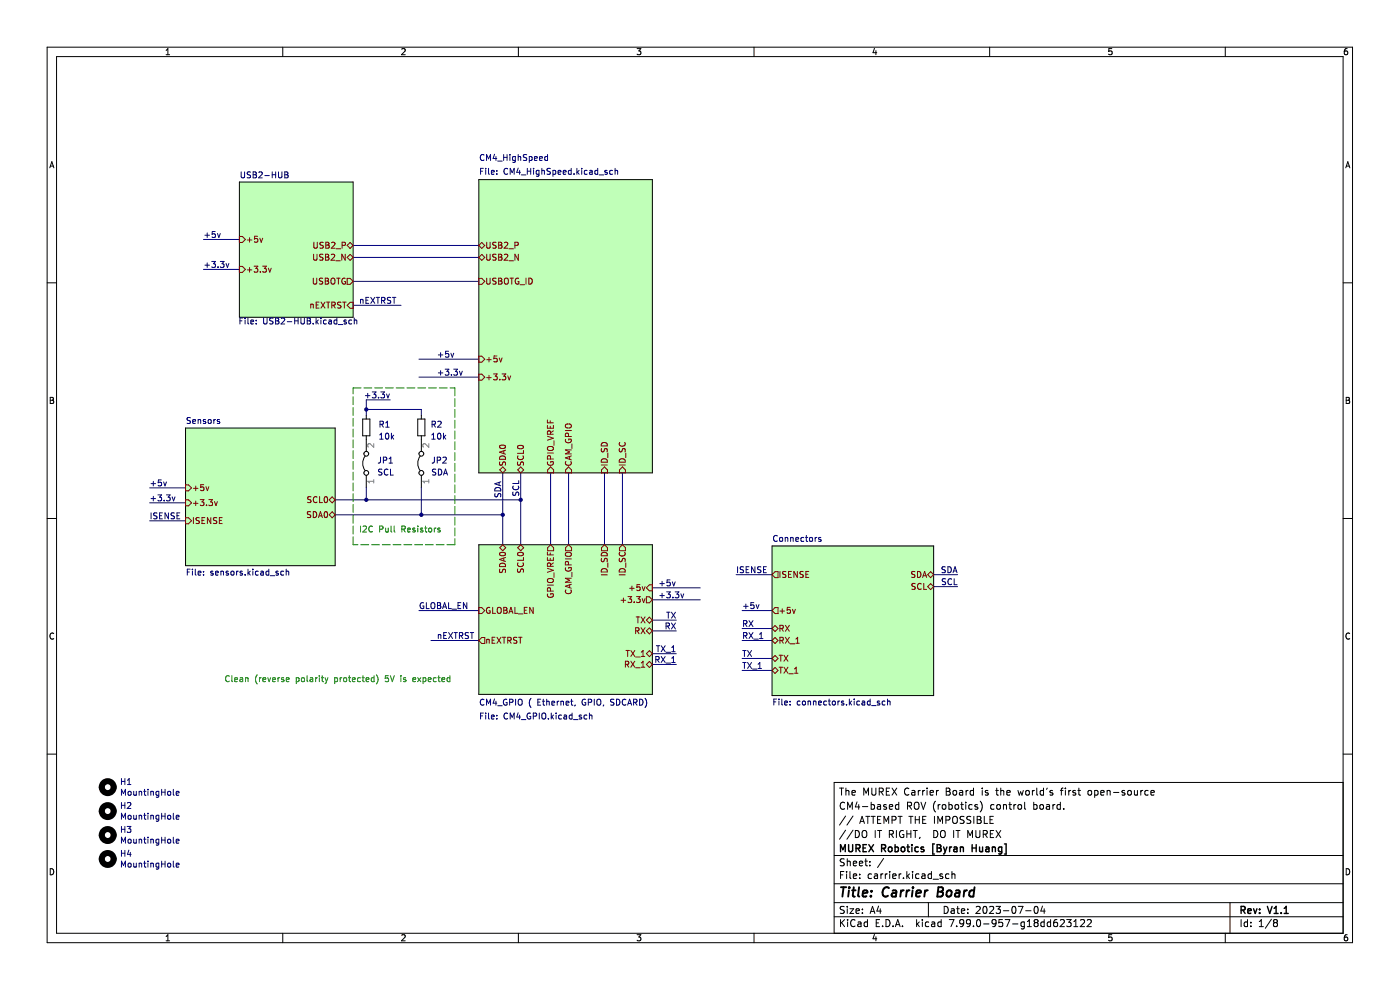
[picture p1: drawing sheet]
<svg xmlns="http://www.w3.org/2000/svg" width="297mm" height="210mm" viewBox="0 0 297 210" stroke-linecap="round" stroke-linejoin="round" font-family="sans-serif">
<g fill="none" stroke="#000" stroke-width=".21">
<path d="M10 10h276.9v190h-276.9zM12 12h272.9v186h-272.9zM35.2 11.6h.8M35.2 10.7l.4-.4v1.3M60 10v2M85.2 10.4l.5-.1 .3 .4-.8 .9h.8M110 10v2M135.2 10.3h.8l-.5 .5 .4 .1v.6l-.2 .1-.5-.1M160 10v2M185.5 10.2l-.3 1h.8M185.8 10.7v.9M209.9 10v2"/>
<path d="M235.9 10.3h-.7v.6h.6l.1 .6-.2 .1-.5-.1M259.9 10v2M285.8 10.3l-.4 .1-.2 .2v.8l.2 .2 .5-.1-.1-.6-.4-.1-.2 .3M10.6 35.6l.4-1.3 .4 1.3M10.7 35.2h.6M285.5 35.6l.4-1.3 .5 1.3M285.6 35.2h.6M10 60h2M284.9 60h2M10.7 84.3h.4l.2 .2-.2 .4 .2 .1 .1 .3-.2 .3h-.5zM10.7 84.9h.4M76.9 88.9h1.6v3.5h-1.6z"/>
<path d="M77.5 96.8a2.54 2.54 0 0 0 0 3M77.7 88.1v.8M77.7 92.4v3.3M88.6 88.9h1.5v3.5h-1.5zM89.1 96.8a2.54 2.54 0 0 0 0 3M89.4 88.1v.8M89.4 92.4v3.3M285.6 84.3h.4l.3 .2-.3 .4 .3 .1v.3l-.2 .3h-.5zM285.6 84.9h.4M10 110h2M77.7 100.8v2.6M89.4 100.8v2.6"/>
<path d="M284.9 110h2M11.4 134.4a.58 .58 0 0 0-.8 .5 .58 .58 0 0 0 .8 .6M286.3 134.4a.58 .58 0 0 0-.8 .5 .58 .58 0 0 0 .8 .6M10 160h2M284.9 160h2M178.1 167.2h.9M178.5 167.2v1.5M179.2 170.3a.71 .71 0 0 0-1 .5 .71 .71 0 0 0 .7 .9l.3-.2M179.4 176.1l-1.3 1.9M179.4 173.1l-1.3 1.9M179.5 167.8l.2-.1h.3l.1 1M179.5 167.2v1.5"/>
<path d="M179.8 171.7v-1.5l.5 1 .5-1v1.5M180.7 168.2l.8-.2-.1-.3h-.4l-.3 .2 .1 .7h.6M181 176.1l-1.3 1.9M181 173.1l-1.3 1.9M181.5 176.2a.76 .76 0 0 1 .8 .7 .76 .76 0 0 1-.8 .8zM181.8 170.1l-.3 1.1h.9M182.2 170.7v1M182.4 174.7l.5-1.5 .5 1.5M182.5 174.2h.7M183 176.4l.2-.2a.5 .5 0 0 1 .7 .5v.5a.5 .5 0 0 1-.5 .5 .5 .5 0 0 1-.5-.5zM183 171.1h1.1M183.2 168.7v-1.5l.5 1 .5-1v1.5"/>
<path d="M183.7 173.2h.8M184.1 173.2v1.5M184.8 173.2h.9M184.8 170.7h.4l.3 .3-.1 .6h-.6M184.8 170.2v1.5M185 167.2v1.2l.2 .3 .5-.1 .1-.2v-1.2M185.2 173.2v1.5M185.7 176.2v1.5M186.2 176.2h.8M186.2 170.7h.5l.1 1M186.2 173.9h.5M186.5 168l.7-.1 .2-.2-.1-.4-.8-.1v1.5"/>
<path d="M186.6 176.2v1.5M186.8 171l-.5 .1-.2 .2 .2 .4 .5-.1M186.9 168l.5 .7M186.9 173.2h-.7v1.5h.7M187.5 174.7v-1.5l.5 1 .5-1v1.5M188 170.7h-.3l-.2 .2v.2l.5 .1v.4h-.5M188 167.9h.5M188.7 171.2l.7-.2-.1-.3h-.4l-.2 .2v.7h.6M188.7 177l.7-.1 .1-.2v-.4l-.8-.1v1.5M188.7 167.2h-.7v1.5h.7M189 177l.5 .7M189.2 167.2l1 1.5"/>
<path d="M189.2 174l.8-.1 .1-.2-.1-.4-.8-.1v1.5M190.2 176.2v1.5M190.2 167.2l-1 1.5M190.5 173.2h.9M190.7 170.7h-.5l-.2 .3 .1 .6h.6M190.7 170.2v1.5M191 173.2v1.5M191.7 176.2a.7 .7 0 0 0-.9 .7 .7 .7 0 0 0 .9 .7v-.6h-.2M192.4 176.2v1.5M192.4 176.9h.8M192.5 171l.7-.1 .2-.2-.1-.4-.8-.1v1.5M192.8 167.3a.71 .71 0 0 0-1 .5 .71 .71 0 0 0 .7 .9l.3-.2"/>
<path d="M192.8 173.2h.9M192.9 171l.5 .7M193.2 176.2v1.5M193.2 173.2v1.5M193.5 167.7h.5l.1 1M193.7 176.2h.9M194 170.4l.3-.2a.5 .5 0 0 1 .7 .5v.5a.5 .5 0 0 1-.5 .5 .5 .5 0 0 1-.5-.5zM194.1 168l-.5 .1-.2 .2 .2 .4 .5-.1M194.2 176.2v1.5M194.2 173.2v1.5M194.2 173.9h.8M194.8 167.7v1"/>
<path d="M195 173.2v1.5M195.2 177.6l-.2 .3M195.2 167.7l-.4 .3M195.4 170.2l.5 1.5 .5-1.5M195.7 167.7v1M195.7 173.9h.5M196.2 167.7l-.5 .3M196.5 173.2h-.8v1.5h.8M196.7 167.2v.1M196.7 167.7v1M197.3 168.2l.7-.2v-.3h-.5l-.2 .2 .1 .7h.6M198.1 176.2a.76 .76 0 0 1 .9 .7 .76 .76 0 0 1-.9 .8z"/>
<path d="M198.2 173.2v1.5M198.5 170a1.72 1.72 0 0 0 0 2.2M198.7 167.7v1M199 174.7v-1.5l.5 1 .5-1v1.5M199 170.7v1M199.1 167.7l-.4 .3M199.5 170.7l-.5 .3M199.6 176.4l.3-.2a.5 .5 0 0 1 .6 .5v.5a.5 .5 0 0 1-.5 .5 .5 .5 0 0 1-.5-.5zM200 170.7h.4l.3 .3v.4l-.3 .3-.4-.1-.1-.2zM200.7 174l.7-.1 .1-.2v-.4l-.8-.1v1.5M200.7 167.2h.5l.3 .3-.3 .4 .3 .1 .1 .4-.3 .3h-.6zM200.7 167.9h.5"/>
<path d="M201.3 170.7h.4l.3 .3-.1 .6h-.6M201.3 170.2v1.5M202.2 173.4l.3-.2a.5 .5 0 0 1 .6 .5v.5a.5 .5 0 0 1-.5 .5 .5 .5 0 0 1-.5-.5zM202.2 167.8l.3-.1 .4 .1 .1 .6-.2 .2-.3 .1-.3-.2zM202.3 176.2v1.5M202.7 170.8l.2-.1 .4 .1 .1 .6-.2 .2-.3 .1-.2-.2zM202.8 176.2h.9M203.2 176.2v1.5M203.6 167.7h.6v1M203.8 170.7h.6M204 170.2v1.3l.4 .2M204.2 168l-.5 .1-.2 .2 .2 .4 .5-.1"/>
<path d="M204.5 173.2h-.6l-.2 .1v.4l.7 .3 .1 .4-.3 .3-.5-.1M204.9 170.2v.1M204.9 170.7v1M204.9 167.7v1M205.3 177.7v-1.5l.5 1 .5-1v1.5M205.4 167.7l-.5 .3M205.9 173.2h-.5l-.2 .1v.4l.6 .3 .1 .4-.2 .3-.6-.1M206.2 170.7h-.4l-.3 .3 .2 .6h.5M206.5 167.2v1.5M206.5 167.7h-.4l-.3 .3 .1 .6h.6M206.6 173.2v1.5M207 176.2v1.2l.3 .3 .4-.1 .2-.2v-1.2"/>
<path d="M207.3 173.2h.5l.3 .3-.3 .4 .3 .1 .1 .4-.3 .3h-.6zM207.3 173.9h.5M207.4 170.7h-.4l-.2 .2 .1 .2 .5 .1v.4h-.6M207.9 170a1.72 1.72 0 0 1 0 2.2M208.4 167.2v.1M208.4 167.7v1M208.6 177l.7-.1 .1-.2v-.4l-.8-.1v1.5M208.8 173.2v1.5h.7M208.9 177l.5 .7M209.6 167.7h-.4l-.2 .2 .1 .2 .5 .1v.4h-.6M210 173.9h.5M210.1 176.9h.5"/>
<path d="M210.7 173.2h-.7v1.5h.7M210.8 176.2h-.7v1.5h.7M210.9 170.7h-.5l-.2 .3 .1 .6h.6M211.2 167.7h.6M211.3 176.2l1 1.5M211.4 167.2v1.3l.4 .2M211.5 170.8l.2-.1 .5 .1v.6l-.1 .2-.4 .1-.2-.2zM212.3 167.8l.2-.1h.4v1M212.3 167.2v1.5M212.3 176.2l-1 1.5M212.9 170.8l.2-.1h.3l.1 1M212.9 170.7v1"/>
<path d="M213.6 168.2l.7-.2-.1-.3h-.4l-.2 .2 .1 .7h.5M214 170.7h.6M214.2 170.2v1.3l.4 .2M215.1 170.7v1M215.5 170.7l-.4 .3M215.9 167.7l.3 1 .3-.7 .3 .7 .3-1M216 170.8l.2-.1 .5 .1v.6l-.1 .2-.4 .1-.2-.2zM217.4 170.2v1.3l.2 .2M217.7 167.8l.2-.1 .4 .1 .1 .6-.2 .2-.3 .1-.2-.2zM219 167.7v1M219.3 170.7h.4l.3 .3-.1 .6h-.6M219.3 170.2v1.5"/>
<path d="M219.4 167.7l-.4 .3M219.9 167.2v1.3l.3 .2M220.7 170.7h.4l.3 .3v.4l-.3 .3-.4-.1-.1-.2zM221.4 167.7h-.5l-.2 .3 .1 .6h.6M221.4 167.2v1.5M222 170.7h.6l.1 1M222.2 167.2l-.2 .3M222.7 171l-.5 .1-.3 .2 .3 .4 .5-.1M223.3 167.7h-.4l-.2 .2 .1 .2 .5 .1v.4h-.6M223.4 170.7v1M223.8 170.7l-.4 .3M224.9 170.7h-.4l-.3 .3 .2 .6h.5"/>
<path d="M224.9 170.2v1.5M224.9 167.7h.6M225.5 167.2l-.3 .2v1.3M225.7 171.5v.2M226 167.2v.1M226 167.7v1M226.7 167.7v1M227.2 167.7l-.5 .3M228.2 167.7h-.4l-.2 .2 .1 .2 .5 .1v.4h-.6M228.7 167.7h.5M228.9 167.2v1.3l.3 .2M230.9 167.8l.2-.1 .4 .1 .1 .6-.2 .2-.3 .1-.2-.2z"/>
<path d="M232.2 167.7h.5l.2 .3-.1 .6h-.6M232.2 167.7v1.5M233.5 168.2l.7-.2v-.3h-.5l-.2 .2 .1 .7h.6M234.9 167.8l.2-.1h.3l.1 1M234.9 167.7v1M236.2 168.1h1.2M238.6 167.7h-.4l-.2 .2 .1 .2 .5 .1v.4h-.6M239.4 167.7h.3l.3 .3v.4l-.3 .3-.3-.1-.2-.2zM240.7 167.7v.9l.4 .1 .2-.2M241.3 167.7v1M242 167.7v1M242.4 167.7l-.4 .3"/>
<path d="M243.6 167.7h-.4l-.3 .3 .1 .6h.6M244.2 168.2l.7-.2-.1-.3h-.4l-.2 .2v.7h.6M284.9 166h-107.9v32M10.7 184.3a.66 .66 0 0 1 .7 .6 .66 .66 0 0 1-.7 .7zM35.2 198.6l.4-.3v1.3M35.2 199.6h.8M60 198v2M85.2 198.4l.5-.1 .3 .3-.8 1h.8M110 198v2M135.2 198.3h.8l-.5 .5 .4 .1v.5l-.2 .2-.5-.2M160 198v2M177 194.5h107.9"/>
<path d="M177 191.5h107.9M177 187.5h107.9M177 181.5h107.9M178.3 185.6h.5M178.3 195.1v1.5M178.5 195.7l.7 .9M179 184.9h-.7v1.5M179.1 192.3h-.6l-.2 .1v.4l.7 .3 .1 .4-.3 .3-.6-.1M179.1 182.2h-.6l-.2 .1v.4l.7 .3 .1 .4-.3 .3-.6-.1M179.2 195.1l-.9 .8M179.6 184.9v.1M179.6 185.4v1"/>
<path d="M179.7 182.2v1.5M179.7 192.3v.1M179.7 192.8v1M179.7 182.8l.3-.1h.3l.1 1M179.8 195.1v.1M179.8 195.6v1M180.3 192.8h.8l-.8 1h.8M180.3 184.9v1.2l.2 .3M181 185.9l.7-.2v-.3h-.5l-.2 .2 .1 .7h.6M181 183.2l.7-.2v-.3h-.5l-.2 .2 .1 .7h.6M181.4 195.2a.71 .71 0 0 0-1 .5 .71 .71 0 0 0 .7 .9l.3-.2M181.6 193.3l.7-.2-.1-.3h-.4l-.2 .2 .1 .7h.5"/>
<path d="M182 195.6h.6l.1 1M182.3 183.2l.7-.2v-.3h-.5l-.2 .2 .1 .7h.6M182.4 186.2v.2M182.4 185.4v.2M182.7 195.9l-.5 .1-.2 .2 .2 .4 .5-.1M183 193.6v.2M183 192.8v.2M183.5 182.7h.5M183.7 182.2v1.2l.3 .3M184 195.6h-.4l-.3 .2 .2 .7h.5M184 195.1v1.5M184.5 183.5v.2"/>
<path d="M184.5 182.7v.2M184.6 193.8l.5-1.5 .5 1.5M184.7 193.3h.8M184.9 185.4h-.4l-.3 .2 .1 .7h.6M185.5 198.2l-.3 .9h.8M185.5 185.4h.6l.1 1M185.8 198.7v.9M185.9 195.8h.5M186.2 185.7l-.5 .1-.2 .2 .2 .4 .5-.1M186.4 192.2l-.4 1.1h1M186.6 195.1h-.7v1.5h.7M186.7 192.8v1"/>
<path d="M186.9 185.4v1M187.2 196.4v.2M187.3 185.4l-.4 .2M187.5 182.1l-1.3 1.9M187.8 185.4v1M188 195.1a.76 .76 0 0 1 .8 .7 .76 .76 0 0 1-.8 .8zM188.2 185.4l-.4 .2M188.7 184.9v.1M188.7 185.4v1M189.4 185.9l.7-.2-.1-.3h-.4l-.2 .2 .1 .7h.5M189.5 196.4v.2M190 196.6l.5-1.5 .5 1.5"/>
<path d="M190.1 196.1h.7M190.7 185.4v1M191.2 185.4l-.5 .2M191.5 196.4v.2M191.7 186.2v.2M192.4 184.9v1.5M192.5 185.8l.5 .6M193 185.4l-.6 .5M193.6 184.9v.1M193.6 185.4v1M194.5 195.1v1.5M194.6 196l.4 .6"/>
<path d="M195 185.4h-.5l-.3 .2 .2 .7h.6M195 195.6l-.5 .5M195.6 185.4h.6v1M195.7 195.1v.1M195.7 195.6v1M196.2 185.7l-.5 .1-.2 .2 .2 .4 .5-.1M197 191.5v3M197 195.6h-.4l-.3 .2 .2 .7h.5M197.6 184.9v1.5M197.6 185.4h-.4l-.3 .2 .1 .7h.6M197.7 195.6h.5l.1 1M198 186.5h1.1"/>
<path d="M198.3 195.9l-.5 .1-.2 .2 .2 .4 .5-.1M199.7 195.6h-.5l-.2 .2 .1 .7h.6M199.7 195.1v1.5M200 185.4h-.4l-.2 .2 .1 .2 .5 .1v.4h-.6M200.3 192.3a.76 .76 0 0 1 .9 .7 .76 .76 0 0 1-.9 .8zM201.3 185.4h-.4l-.3 .2 .1 .7h.6M201.4 195.1h1l-.7 1.5M201.8 192.8h.6l.1 1M202 185.5l.2-.1h.3l.1 1M202 184.9v1.5M202.5 193.1l-.5 .1-.3 .2 .3 .4 .5-.1M202.9 192.8h.6"/>
<path d="M203 196.4v.2M203.2 192.3v1.2l.3 .3M203.9 193.3l.8-.2-.1-.3h-.4l-.3 .2 .1 .7h.6M204.4 195.7l-.2 .3h-.3l-.3-.3v-.4l.3-.2h.4l.1 .2a1 1 0 0 1-.4 1.3h-.3M205.3 193.6v.2M205.3 192.8v.2M205.9 195.7l-.3 .3h-.3l-.3-.3v-.4l.3-.2h.4l.2 .2a1 1 0 0 1-.5 1.3h-.2M206.5 196.4v.2M207.1 192.4l.6-.1 .2 .4-.9 1.1h.9M207.3 195.2l.2-.1a.8 .8 0 0 1 .5 .7 .8 .8 0 0 1-.5 .8l-.3-.6zM208.7 192.4l.2-.1a.8 .8 0 0 1 .5 .7 .8 .8 0 0 1-.5 .8l-.4-.6zM208.7 196h1.1"/>
<path d="M209.9 198v2M209.9 192.4l.6-.1 .3 .4-.9 1.1h.9M211.3 192.3h.9l-.5 .5 .5 .2v.6l-.3 .2-.6-.2M211.3 195.7l-.3 .3h-.3l-.3-.3v-.4l.3-.2h.5l.1 .2a1 1 0 0 1-.4 1.3h-.3M212.7 195.1h-.8v.7l.2-.2 .5 .1 .1 .2v.5l-.3 .2-.5-.2M212.9 193.2h1.1M213.2 195.1h1l-.6 1.5M214.8 192.4l.2-.1a.8 .8 0 0 1 .5 .7 .8 .8 0 0 1-.5 .8l-.3-.6zM214.8 196h1.1M216 192.3h1l-.6 1.5M217.3 195.6h-.4l-.3 .2 .1 .7h.6M217.3 195.6v1.2l-.3 .3-.3-.1"/>
<path d="M217.6 193.2h1.1M217.9 196.6h.9M217.9 195.5l.5-.4v1.5M219.5 192.4l.2-.1a.8 .8 0 0 1 .6 .7 .8 .8 0 0 1-.6 .8l-.3-.6zM219.7 195.7l-.3-.3 .3-.3h.4l.1 .2-.3 .4M219.7 195.7l-.3 .3v.3l.3 .3 .4-.1 .1-.2v-.5l-.3-.1M219.7 195.7h.2M221.2 192.2l-.4 1.1h.9M221.5 192.8v1M221.5 195.1v1.5M221.5 195.6h-.4l-.3 .2 .1 .7h.6M222.9 195.6h-.5l-.2 .2 .1 .7h.6"/>
<path d="M222.9 195.1v1.5M224.2 195.1h-.4a1.01 1.01 0 0 0 0 1.5l.5-.2 .1-.5-.3-.3-.4 .1-.2 .2M224.9 195.2l.6-.1 .3 .4-.9 1.1h.9M226.3 195.1h.9l-.5 .5 .5 .2v.6l-.3 .2-.6-.2M227.8 196.6h.9M227.8 195.5l.4-.4v1.5M229.2 195.2l.6-.1 .3 .4-.9 1.1h.9M230.7 195.2l.5-.1 .3 .4-.9 1.1h.9M235.9 198.3h-.7v.6l.6-.1 .1 .6-.2 .2-.5-.2M259.9 198v2M260.9 191.5v6.5M263.3 195.1v1.5"/>
<path d="M264.6 195.6h-.4l-.3 .2 .2 .7h.5M264.6 195.1v1.5M265.4 196.4v.2M265.4 195.6v.2M267.1 196.6h.9M267.1 195.5l.5-.4v1.5M269.7 195l-1.3 1.9M270.4 195.7l-.3 .3v.3l.3 .3 .5-.1 .1-.2-.1-.5-.2-.1M270.4 195.7l-.3-.3 .3-.3h.5l.1 .2-.3 .4M270.4 195.7h.3M285.6 184.3a.66 .66 0 0 1 .7 .6 .66 .66 0 0 1-.7 .7zM285.8 198.3h-.4l-.2 .3v.7l.2 .3 .5-.2-.1-.6h-.4l-.2 .2"/>
<circle cx="77.7" cy="96.3" r=".51"/>
<circle cx="89.4" cy="96.3" r=".51"/>
<circle cx="77.7" cy="100.3" r=".51"/>
<circle cx="89.4" cy="100.3" r=".51"/>
</g>
<g fill="none" stroke="#000" stroke-width=".3">
<path d="M180 179.2v1.2l.3 .3 .4-.1 .2-.2v-1.2M181.6 180l.7-.1 .2-.2-.1-.4-.8-.1v1.5M182 180l.5 .7M183.1 179.9h.5M183.8 179.2h-.7v1.5h.7M184.3 179.2l1 1.5M185.3 179.2l-1 1.5M187 180l.7-.1 .2-.2-.1-.4-.8-.1v1.5M187.4 180l.5 .7M188.6 179.7h.4l.2 .3v.4l-.2 .3-.4-.1-.1-.2zM189.9 179.7h.4l.3 .3-.1 .6h-.6M189.9 179.2v1.5"/>
<path d="M191.2 179.8l.3-.1 .4 .1 .1 .6-.2 .2-.3 .1-.3-.2zM192.4 179.7h.6M192.6 179.2v1.3l.4 .2M193.5 179.2v.1M193.5 179.7v1M194.8 179.7h-.4l-.3 .3 .1 .6h.6M196 179.7h-.4l-.2 .2 .1 .2 .5 .1v.4h-.6M198.2 179h-.3v2.2h.3M198.8 179.2h.5l.3 .3-.3 .4 .3 .1 .1 .4-.3 .3h-.6zM198.8 179.9h.5M200.2 179.7l.3 1M200.9 179.7l-.4 1"/>
<path d="M201.5 179.7v1M201.9 179.7l-.4 .3M202.4 179.7h.5l.1 1M203.7 179.8l.2-.1h.4l.1 1M203.7 179.7v1M206.2 179.9h.9M206.2 179.2v1.5M207.1 179.2v1.5M207.8 179.7l.1 .9 .3 .1 .2-.2M208.4 179.7v1M209.2 179.7h.5l.1 1M210.5 179.8l.2-.1h.4l.1 1"/>
<path d="M210.5 179.7v1M212.5 179.7h-.4l-.3 .3 .1 .6h.6M212.5 179.7v1.2l-.3 .3-.3-.1M213.1 179h.3v2.2h-.3M178.3 180.7v-1.5l.5 1 .5-1v1.5M200.5 180.7l-.3 .5M203 180l-.5 .1-.2 .2 .2 .4 .5-.1M209.8 180l-.5 .1-.2 .2 .2 .4 .5-.1M263.3 193h.7l.1-.2v-.4l-.8-.1v1.5M263.6 193l.5 .8M264.7 193.3l.7-.2v-.3h-.5l-.2 .2 .1 .7h.6M265.9 192.8l.4 1 .3-1"/>
<path d="M267.2 193.6v.2M267.2 192.8v.2M268.9 192.3l.5 1.5 .5-1.5M270.3 193.8h.8M270.3 192.7l.4-.4v1.5M271.8 193.6v.2M272.4 193.8h.9M272.4 192.7l.5-.4v1.5"/>
</g>
<g fill="none" stroke="#000" stroke-width=".4">
<path d="M178.4 188.2h1.1M179 188.2l-.3 2M180.1 188.9l-.2 1.3M180.2 188.2v.2M180.8 188.9h.7M181.1 188.2l-.2 1.7 .1 .2 .3 .1M182.3 188.2l-.3 1.7 .3 .3M183 189.5l1-.2v-.3h-.8l-.2 .9 .2 .3 .6-.1M184.8 190l-.1 .2M184.9 189v.1M188.6 188.4a.88 .88 0 0 0-1 0 .88 .88 0 0 0-.4 .9 .69 .69 0 0 0 .3 .8 .69 .69 0 0 0 .9-.1M189.3 189h.8l-.1 1.2"/>
<path d="M190.2 189.3l-.7 .1a.4 .4 0 0 0-.4 .4 .4 .4 0 0 0 .3 .4l.7-.1M191.2 188.9l-.2 1.3M191.7 188.9l-.4 .1-.2 .2M192.4 188.9l-.2 1.3M193 188.9l-.4 .1-.3 .2M193.6 188.9l-.2 1.3M193.7 188.2v.2M194.4 189.5l.9-.2v-.3h-.8l-.2 .9 .3 .3 .6-.1M196.2 188.9l-.1 1.3M196.8 188.9l-.4 .1-.2 .2M199 189.1h.6M199.1 188.2h.6l.3 .2 .1 .4-.5 .3 .3 .1a.58 .58 0 0 1-.3 1h-.8z"/>
<path d="M201 189.1l.1-.1a.5 .5 0 0 1 .8 .2l-.1 .6-.2 .3a.5 .5 0 0 1-.8-.3zM202.8 189h.7v1.2M203.6 189.3l-.7 .1a.4 .4 0 0 0-.3 .4 .4 .4 0 0 0 .2 .4l.7-.1M204.6 188.9l-.2 1.3M205.2 188.9l-.4 .1-.3 .2M206.7 189a.66 .66 0 0 0-1 .2l-.1 .6 .1 .3h.8M206.7 188.2l-.2 2"/>
</g>
<g fill="none" stroke="#000080" stroke-width=".21">
<path d="M43.2 57.1h7.6M43.2 50.8h7.6M43.5 56.2h.9M43.5 49.9h.9M44 49.4v1M44 55.8v.9M44.9 55.5h.8l-.4 .4 .3 .2v.5l-.1 .1-.6-.1M45.6 49.1h-.6v.6h.6v.6l-.1 .1-.5-.1M46.1 49.5l.3 .9 .3-.9M46.3 56.6v.1M46.7 55.5h.8l-.4 .4 .4 .2v.5l-.2 .1-.6-.1M47.9 55.9l.3 .8 .3-.8"/>
<path d="M74.9 52.1h26.7M74.9 59.7h26.7M74.9 54.6h26.7M74.9 64.8h10.2M76.5 63.5v.8M76.5 63.6h.5v.7M77.6 63.7h.5M78.2 63.1h-.6v1.2h.6M78.7 63.1l.8 1.2M79.5 63.1l-.8 1.2M79.8 63.1h.7M80.2 63.1v1.2"/>
<path d="M81 63.7h.6v-.5l-.6-.1v1.2M81.3 63.7l.4 .6M82.9 63.1l-.7 .1v.4l.6 .2 .1 .3-.3 .2h-.4M83.3 63.1h.7M83.6 63.1v1.2M88.9 76.2h12.7M88.9 80h12.7M93 75.3h1M93 79.1h1M93.5 74.8v1M93.5 78.6v1M94.4 78.3h.8l-.4 .5 .4 .1v.6l-.2 .1-.6-.1"/>
<path d="M95.2 74.5h-.6l-.1 .6 .6-.1 .1 .7-.2 .1-.5-.1M95.6 74.9l.4 .9 .3-.9M95.8 79.5v.1M96.3 78.3h.7l-.4 .5 .4 .1v.6l-.2 .1-.5-.1M97.5 78.7l.3 .9 .3-.9M77.5 83.9h1M77.7 86.9h11.7v1.2M78 83.4v1M79 83.1h.8l-.5 .5 .4 .1v.6l-.2 .1-.5-.1M80.3 84.3v.1M80.6 90h.6l.1-.5-.7-.2v1.3M80.7 97v1.1l-.5 .1"/>
<path d="M80.8 83.1h.8l-.4 .5 .3 .1v.6l-.2 .1-.5-.1M80.9 90l.4 .6M81.3 97.6h.6l.1-.5-.7-.1v1.2M81.8 90.6h.8M81.8 89.7l.4-.4v1.3M82 83.6l.3 .8 .3-.8M82.5 97.3l.4-.3v1.2M82.5 98.2h.8M82.8 84.8h-5.1v3.3M91.7 90h.6v-.5l-.6-.2v1.3M92 90l.4 .6M92.2 97l-.1 1.1-.4 .1"/>
<path d="M92.8 97.6h.6v-.5l-.6-.1v1.2M92.9 89.5l.5-.2 .2 .4-.8 .9h.8M94 97.1l.5-.1 .2 .3-.8 .9h.8M31.7 106.7h7.7M31.7 103.5h7.7M31.7 110.5h7.7M32 102.6h1M32 105.8h1M32 108.8v1.3M32.5 102.1v1M32.5 105.3v.9M33.3 108.8l-.7 .1v.4l.6 .2 .1 .3-.2 .3-.5-.1"/>
<path d="M33.5 105h.8l-.4 .5 .3 .1v.5l-.2 .1-.5-.1M33.9 109.4h.4M34.2 101.8h-.6v.6l.6-.1v.7l-.2 .1-.4-.1M34.5 108.8h-.6v1.3h.6M34.7 102.2l.3 .9 .3-.9M34.8 106.1v.1M35.3 105h.8l-.4 .5 .3 .1v.5l-.1 .1-.6-.1M35.7 108.8v1.3l-.7-1.3v1.3M36.5 105.4l.3 .8 .3-.8M37 108.8l-.7 .1v.4l.6 .2 .1 .3-.2 .3-.5-.1M37.5 109.4h.5M38.2 108.8h-.7v1.3h.7"/>
<path d="M71.1 109.2h35.6M71.1 106h39.4M77.7 103.4v2.6M89.4 103.4v5.8M105 104.7l.1 .6h.4l.2-.5 .3-.1 .2 .2v.5M105 103.7a.68 .68 0 0 1 .8-.3 .68 .68 0 0 1 .4 .7h-1.2zM105.9 102.3v.6M106.2 102.2l-1.2 .4 1.2 .4M106.7 100.3v15.3M108.8 104.4l.1 .6h.4l.2-.5 .3-.1 .2 .2v.5M108.9 103.1a.56 .56 0 0 0 .5 .8 .56 .56 0 0 0 .5-.8M110 102v.6h-1.2"/>
<path d="M110.5 100.3v15.3M116.8 100.3v15.3M120.6 100.3v15.3M128.2 100.3v15.3M132 100.3v15.3M88.9 129.5h12.7M89.8 127.9a.58 .58 0 0 0-.7 .6 .58 .58 0 0 0 .8 .5v-.4h-.2M90.4 127.8v1.3h.7M91.4 135.9h10.2M91.5 128l.2-.2a.43 .43 0 0 1 .6 .5v.4a.42 .42 0 0 1-.5 .4 .42 .42 0 0 1-.4-.4zM92.8 127.8h.4l.3 .3-.3 .3 .3 .2v.3l-.2 .2h-.5zM92.8 128.4h.4"/>
<path d="M93 134.6v.8M93 134.7h.5v.7M93.9 129.1l.4-1.3 .4 1.3M94 128.7h.6M94.1 134.8h.5M94.7 134.2h-.6v1.2h.6M95.2 134.2l.8 1.2M95.2 127.8v1.3h.6M95.9 129.2h1M96 134.2l-.8 1.2M96.3 134.2h.7M96.7 134.2v1.2"/>
<path d="M97.2 128.4h.4M97.5 134.8h.6v-.5l-.6-.1v1.2M97.8 134.8l.4 .6M97.8 127.8h-.6v1.3h.6M99 127.8v1.3l-.7-1.3v1.3M99.4 134.2l-.7 .1v.4l.6 .2 .1 .3-.2 .2h-.5M99.8 134.2h.7M100.1 134.2v1.2M138.4 133.8h5.1M138.4 131.5h5.1M138.4 127.2h10.2M138.4 138.7h5.1"/>
<path d="M138.4 124.7h10.2M139.1 139.9h.6l.1-.5-.7-.1v1.2M139.2 137h.8M139.4 139.9l.4 .6M139.6 137v1.2M140 126.3h.9M140 123.8h.9M140.3 139.3l.8 1.2M140.3 137l.8 1.2M140.5 123.3v1M140.5 125.8v1M141.1 139.3l-.8 1.2"/>
<path d="M141.1 137l-.8 1.2M141.3 132.8h.6l.1-.5-.7-.2v1.3M141.3 138.4h1M141.4 125.5h.8l-.4 .5 .3 .2v.5l-.1 .1-.6-.1M141.4 129.9h.7M141.6 132.8l.4 .6M141.8 129.9v1.2M142.1 123h-.6v.6h.6v.6l-.1 .1-.5-.1M142.4 129.9l.9 1.2M142.4 132.1l.9 1.3M142.5 137.3l.4-.3v1.2M142.5 139.6l.4-.3v1.2"/>
<path d="M142.5 138.2h.7M142.6 123.4l.3 .9 .3-.9M142.7 126.7v.1M143.2 125.5h.8l-.4 .5 .4 .2v.5l-.2 .1-.6-.1M143.3 129.9l-.9 1.2M143.3 132.1l-.9 1.3M144.4 126l.3 .8 .3-.8M156.2 121.9h7.6M156.5 120.2v1.3M157.4 135.9h6.4M157.4 129.5h6.4M157.4 139.7h6.4"/>
<path d="M157.4 133.3h6.4M157.6 138h.7M157.7 134.8h.6l.1-.5-.7-.1v1.2M157.7 132.3l.6-.1 .1-.4-.7-.2v1.3M157.7 128.6h1M157.7 120.3h-.6v.4l.5 .2 .1 .3-.2 .3-.5-.1M157.9 138v1.3M158 134.8l.5 .6M158 132.3l.5 .6M158.2 128.1v1M158.3 120.8h.4M158.6 138l.8 1.3"/>
<path d="M158.9 134.2l.8 1.2M158.9 120.2h-.6v1.3h.6M158.9 131.6l.8 1.3M159.4 138l-.8 1.3M159.7 134.2l-.8 1.2M159.7 131.6l-.8 1.3M159.9 135.6h1M159.9 127.8h-.6v.6h.6v.6l-.2 .1-.4-.1M160.2 120.2v1.3l-.8-1.3v1.3M160.4 128.3l.3 .8 .3-.8M161.1 135.4h.8M161.1 134.5l.4-.3v1.2"/>
<path d="M161.4 120.3h-.6v.4l.5 .2 .1 .3-.2 .3-.5-.1M162 120.8h.4M162.6 120.2h-.6v1.3h.6M198.1 121.9h5M198.1 124.4h5M200.5 120.3h-.6v.4l.5 .2 .1 .3-.2 .3-.5-.1M200.6 122.8l-.7 .1v.3l.6 .3 .1 .3-.2 .2h-.5M201.1 120.2a.64 .64 0 0 1 .7 .6 .64 .64 0 0 1-.7 .7zM201.9 122.9a.56 .56 0 0 0-.8 .5 .56 .56 0 0 0 .8 .5M202.2 121.5l.4-1.3 .4 1.3M202.3 121.1h.6M202.4 122.8v1.2h.6"/>
<path d="M138.4 140.9h5.1M141.3 140.6h1M142.5 140.5h.7M157.4 142.2h6.4M157.6 140.5h.7M157.9 140.5v1.3M158.6 140.5l.8 1.3M159.4 140.5l-.8 1.3M159.6 141.9h1M160.8 141.8h.8M160.8 140.9l.4-.4v1.3M25.8 165.1v1.3"/>
<path d="M25.8 170.2v1.3M25.8 175.3v1.3M25.8 170.8h.7M25.8 165.8h.7M25.8 175.9h.7M26.5 165.1v1.3M26.5 170.2v1.3M26.5 175.3v1.3M27 175.3h.8l-.5 .5 .4 .1v.6l-.2 .1-.5-.1M27 170.3l.5-.1 .3 .4-.8 .9h.8M27 166.4h.8M27 165.5l.4-.4v1.3"/>
<path d="M25.8 180.4v1.3M25.8 181h.7M26.5 180.4v1.3M27.3 180.3l-.3 .9h.8M27.6 180.8v.9"/>
</g>
<g fill="none" stroke="#008000" stroke-width=".21">
<path d="M52.4 39.4a.56 .56 0 0 0-.7 .5 .56 .56 0 0 0 .7 .5M53 39.8l.2-.1 .3 .1v.6h-.5zM54.1 39.8l.5-.1 .1 .8M54.1 39.7v.8M55.3 39.8l.5-.1v.8M55.3 39.7v.8M58.1 39.7h-.4l-.2 .2 .1 .5h.5M58.4 39.7h.5M58.6 39.2v1.1l.3 .2M59.3 39.8l.2-.1 .4 .1-.1 .6h-.5zM60.5 39.7v.8M60.9 39.7l-.4 .2"/>
<path d="M61.7 39.7h-.3l-.2 .1 .1 .2 .4 .1v.3h-.5M51.7 42.1h1M51.7 43.4a.64 .64 0 0 1 .8 .6 .64 .64 0 0 1-.8 .6zM51.7 45.4v1l.3 .3 .3-.1 .1-.2v-1M51.7 47.5v1l.3 .2h.3l.1-.2v-1M53 43.8l.1 .8 .4-.1M53.3 42.1h1M53.5 43.8v.8M53.7 45.5h-.6v.4l.5 .2 .1 .3-.2 .3-.5-.1M53.7 47.5l-.6 .1v.4l.5 .2 .1 .3-.2 .2h-.5M54.1 43.8h.5l.1 .8M54.3 45.4h.4l.2 .3-.2 .3 .2 .1 .1 .3-.3 .3h-.4z"/>
<path d="M54.3 47.5h.4l.2 .2-.2 .4 .2 .1 .1 .3-.3 .2h-.4zM54.3 46h.4M54.3 48.1h.4M54.7 44.1l-.6 .2 .2 .3h.4M54.9 42.1h.9M55.3 43.4v1l.2 .2M55.5 48.3h1M56.4 40.1l.6-.1-.1-.3h-.3l-.2 .1v.6h.5M56.4 42.1h1M56.5 46h.7M56.5 45.4v1.3M56.9 43.4v1l.3 .2h.3l.1-.2v-1"/>
<path d="M57.2 45.4v1.3M57.8 46.3l.6-.2-.1-.2-.3-.1-.2 .2v.6h.5M57.8 47.6a.56 .56 0 0 0-.8 .5 .56 .56 0 0 0 .8 .5M58 42.1h1M58.9 43.4l-.6 .1v.3l.5 .3 .1 .3-.2 .2h-.5M58.9 45.9h.5l.1 .8M59.5 43.4h.4l.2 .2-.2 .4 .2 .1 .1 .3-.3 .2h-.4zM59.5 44h.4M59.5 46.1l-.6 .3 .1 .3 .5-.1M59.6 42.1h1M60.6 45.9l-.4-.1-.2 .3 .1 .5h.5M60.6 45.4v1.3"/>
<path d="M61.2 46.3l.6-.2-.1-.2-.4-.1-.1 .2v.6h.5M61.2 42.1h.9M62.3 45.8v.9M62.7 45.8l-.4 .3M64.1 46.1l.6-.1v-.5l-.6-.1v1.3M65.3 45.4v.1M65.3 45.8v.9M65.9 46l.5-.1 .1 .8M65.9 45.8v.9M67.5 45.9l-.3-.1-.2 .2 .1 .2 .4 .1v.3h-.5M114.6 53.2h.9M114.6 54.5v1.2"/>
<path d="M114.6 55.1h.7M115.3 50.5a.56 .56 0 0 0-.8 .5 .56 .56 0 0 0 .8 .5M115.3 54.5v1.2M115.8 50.9l.2-.1 .4 .1-.1 .6h-.5zM115.9 54.5a.64 .64 0 0 1 .7 .6 .64 .64 0 0 1-.7 .6zM116.1 53.2h1M117 50.9l.5-.1v.8M117 50.8v.8M117.2 55.7v-1.2l.4 .9 .4-.9v1.2M117.7 53.2h1M118.1 50.9l.5-.1 .1 .8M118.1 50.8v.8"/>
<path d="M118.6 54.5v1.2M119.2 51.2l.6-.1v-.3h-.4l-.2 .1 .1 .6h.5M119.3 53.2h1M120.3 54.6l.1-.1a.68 .68 0 0 1 .5 .6 .68 .68 0 0 1-.5 .6l-.3-.5zM120.9 53.2h.9M120.9 50.8h-.3l-.3 .2 .1 .5h.5M121.3 50.8h.5M121.5 50.3v1.1l.3 .2M122.2 50.9l.2-.1 .3 .1v.6h-.5zM122.4 53.2h1M123.3 50.8v.8M123.7 50.8l-.4 .2"/>
<path d="M124 53.2h1M124.5 50.8h-.3l-.1 .1v.2l.4 .1v.3h-.4M74.9 84.2v1.6M74.9 86.4v1.7M74.9 88.7v1.7M74.9 91v1.7M74.9 93.3v1.7M74.9 95.6v1.7M74.9 97.9v1.7M76.6 82.3h-1.7v1.3M77.2 82.3h1.7M79.5 82.3h1.7"/>
<path d="M81.8 82.3h1.6M84.1 82.3h1.6M86.3 82.3h1.7M88.6 82.3h1.7M90.9 82.3h1.7M93.2 82.3h1.7M95.5 82.3h1v1.7M96.5 84.6v1.6M96.5 86.9v1.6M96.5 89.1v1.7M96.5 91.4v1.7M96.5 93.7v1.7"/>
<path d="M96.5 96v1.7M96.5 98.3v1.7M74.9 113.9v1.7h1M74.9 100.2v1.6M74.9 102.4v1.7M74.9 104.7v1.7M74.9 107v1.7M74.9 109.3v1.7M74.9 111.6v1.7M76.5 111.6v1.3M76.5 115.6h1.7M77 111.7l.5-.1 .3 .3-.8 1h.8"/>
<path d="M78.8 115.6h1.7M79 111.7a.56 .56 0 0 0-.8 .5 .56 .56 0 0 0 .8 .5M80.5 112.3l.6-.1 .1-.5-.7-.1v1.3M81.1 115.6h1.7M81.8 112l.1 .8 .4-.1M82.3 112v.9M83 111.6v1.1l.1 .2M83.4 115.6h1.7M83.6 111.6v1.1l.2 .2M85.2 112.3l.7-.1v-.5l-.7-.1v1.3M85.6 112.3l.4 .6M85.7 115.6h1.7"/>
<path d="M86.5 112.4l.6-.1-.1-.2-.4-.1-.1 .2v.6h.5M88 115.6h1.6M88 112.1l-.3-.1-.2 .2 .1 .2 .4 .1v.3h-.5M88.6 111.6v.1M88.6 112v.9M89.7 112.1l-.3-.1-.2 .2v.2l.5 .1v.3h-.5M90.1 112h.5M90.2 115.6h1.7M90.3 111.6v1.1l.3 .2M91 112.1l.2-.1 .3 .1v.7l-.5-.1zM92.1 112v.9M92.5 112l-.4 .3"/>
<path d="M92.5 115.6h1.7M93.4 112.1l-.4-.1-.1 .2v.2l.5 .1v.3h-.5M96.5 100.6v1.6M96.5 102.9v1.6M96.5 105.1v1.7M96.5 107.4v1.7M96.5 109.7v1.7M96.5 112v1.7M96.5 114.3v1.3h-1.7M115.8 134.1h1M115.8 136h.5M116.1 137.4l-.3 .9h.8"/>
<path d="M116.2 139.5l-.1 1.1-.4 .2M116.4 137.9v.8M116.4 135.4h-.6v1.3h.6M116.6 131.4a.56 .56 0 0 0-.8 .5 .56 .56 0 0 0 .8 .5M116.8 135.8h.5M116.8 139.9l.1 .8h.5M117 135.4v1.1l.3 .2M117.1 137.6l.2-.1a.68 .68 0 0 1 .4 .6 .68 .68 0 0 1-.4 .6l-.3-.5zM117.1 131.8l.2-.1 .4 .1-.1 .7-.5-.1zM117.4 139.9v.9M117.4 134.1h1M117.7 135.4v1.3"/>
<path d="M117.7 135.9h.5l.1 .8M118 139.9v.9M118.1 137.9l.3 .8 .2-.6 .3 .6 .2-.8M118.3 131.8h.4l.1 .8M118.3 131.7v.9M118.8 136.3l.6-.2-.1-.2-.3-.1-.2 .2 .1 .6h.4M119 134.1h1M119.4 131.8h.5l.1 .8M119.4 131.7v.9M119.6 137.9h.5v.8M119.7 139.9v1.3M120 135.8v.9"/>
<path d="M120.1 138.2l-.6 .2 .2 .3h.4M120.3 135.8l-.3 .3M120.5 132.1l.6-.1-.1-.2-.3-.1-.2 .2 .1 .6h.4M120.6 134.1h.9M120.6 137.9l.3 .8M120.7 135.9h.5l.1 .8M120.7 135.8v.9M120.9 138.7l-.3 .5M121.2 137.9l-.3 .8M121.8 136.3l.6-.2v-.2l-.4-.1-.2 .2 .1 .6h.5M121.9 139.9v.9M122.1 134.1h1"/>
<path d="M122.2 131.8l-.4-.1-.2 .3 .1 .5h.5M122.3 139.9l-.4 .3M122.6 131.7h.4M122.7 138.1h.6v-.5l-.6-.1v1.2M122.7 131.3v1.1l.3 .2M122.8 135.8h.5M123 135.4v1.1l.3 .2M123 138.1l.4 .6M123.5 131.8l.1-.1 .4 .1-.1 .7-.4-.1zM123.7 134.1h1M123.9 138.1h.6l.1-.5-.7-.1v1.2M124.6 131.7v.9"/>
<path d="M125 131.7l-.4 .3M125.2 137.5v1.2M125.3 134.1h.9M125.8 131.8l-.3-.1-.2 .2 .1 .2 .4 .1v.3h-.5M48.6 143.4a.56 .56 0 0 0-.8 .6 .56 .56 0 0 0 .8 .5M49.2 143.3v1.1l.2 .2M49.8 144.2l.6-.1-.1-.3h-.3l-.2 .1v.6h.5M50.9 143.8h.5l.1 .8M51.5 144.1l-.6 .2 .2 .3 .4-.1M52.1 143.9l.5-.1v.8M52.1 143.8v.8M54.6 143.1a1.46 1.46 0 0 0 0 2"/>
<path d="M55 143.8v.8M55.4 143.8l-.4 .2M55.8 144.2l.6-.1-.1-.3h-.3l-.2 .1v.6h.5M56.8 143.8l.3 .8 .3-.8M57.8 144.2l.6-.1v-.3h-.4l-.2 .1 .1 .6h.5M59 143.8v.8M59.3 143.8l-.3 .2M60.2 143.8h-.3l-.2 .1 .1 .2 .4 .1v.3h-.5M60.7 144.2l.6-.1v-.3h-.4l-.2 .1 .1 .6h.5M62.8 143.8h.4l.3 .2-.2 .5h-.5M62.8 143.8v1.2M64.1 143.8h.3l.2 .2v.4l-.2 .2-.5-.2z"/>
<path d="M65.1 143.3v1.1l.2 .2M65.8 143.8h.5l.1 .8M66.4 144.1l-.6 .2 .1 .3 .5-.1M67 143.8v.8M67.3 143.8l-.3 .2M67.7 143.3v.1M67.7 143.8v.8M68.2 143.8h.5M68.4 143.3v1.1l.3 .2M69 143.8l.3 .8M69.3 144.6l-.3 .4M69.6 143.8l-.3 .8"/>
<path d="M71 143.8h.4l.2 .2-.1 .5h-.5M71 143.8v1.2M72.2 143.8v.8M72.5 143.8l-.3 .2M73 143.8h.3l.3 .2v.4l-.3 .2-.4-.2zM73.9 143.8h.5M74.1 143.3v1.1l.3 .2M74.8 144.2l.6-.1-.1-.3h-.4l-.1 .1v.6h.5M76.5 143.8h-.4l-.3 .2 .2 .5h.5M76.8 143.8h.5M77 143.3v1.1l.3 .2M77.7 144.2l.6-.1-.1-.3h-.4l-.1 .1v.6h.5"/>
<path d="M79.4 143.8h-.4l-.3 .2 .2 .5h.5M79.4 143.3v1.3M79.8 143.1a1.46 1.46 0 0 1 0 2M82.4 143.3h-.6l-.1 .6h.6l.1 .6-.2 .1-.5-.1M82.8 143.3l.4 1.3 .4-1.3M85 143.3v.1M85 143.8v.8M86.1 143.8h-.3l-.2 .1v.2l.5 .1v.3h-.5M87.6 144.2l.6-.1-.1-.3h-.3l-.2 .1v.6h.5M88.6 143.8l.7 .8M89.3 143.8l-.7 .8M89.8 143.8v1.2"/>
<path d="M89.8 143.8h.3l.3 .2-.2 .5h-.4M90.8 144.2l.6-.1v-.3h-.4l-.2 .1 .1 .6h.5M92.5 143.8h-.3l-.3 .2 .2 .5h.4M92.9 143.8h.5M93.1 143.3v1.1l.3 .2M93.7 144.2l.6-.1v-.3h-.4l-.2 .1 .1 .6h.5M95.4 143.8h-.3l-.3 .2 .2 .5h.4M95.4 143.3v1.3M118 140.1l.3-.2 .2 .2M118.5 140.1l.2-.2 .3 .1v.8M118.5 140.1v.7M119.7 140l.3-.1 .3 .3-.2 .5h-.4"/>
<path d="M120.7 140.4l.6-.2v-.2l-.4-.1-.2 .2 .1 .6h.5M123.1 140l-.3-.1-.2 .2 .1 .2 .4 .1v.3h-.5"/>
</g>
<g fill="none" stroke="#000084" stroke-width=".21">
<path d="M80.6 93.2h.7M80.6 92.2l.3-.3v1.3M81 99.6h-.6v.4l.5 .2 .1 .3-.2 .3-.5-.1M81.9 92l.2-.1a.68 .68 0 0 1 .4 .6 .68 .68 0 0 1-.4 .7l-.3-.5zM82.3 99.6a.56 .56 0 0 0-.8 .5 .56 .56 0 0 0 .8 .6M82.8 99.5v1.3h.6M83 91.9v1.3M83.2 92.7l.3 .5M83.5 92.3l-.5 .5M91.6 93.2h.7M91.6 92.2l.4-.3v1.3M92.5 99.6h-.7v.4l.5 .2 .2 .3-.3 .3-.5-.1"/>
<path d="M92.9 92l.2-.1a.68 .68 0 0 1 .5 .6 .68 .68 0 0 1-.5 .7l-.3-.5zM93 99.5a.64 .64 0 0 1 .7 .6 .64 .64 0 0 1-.7 .7zM94.1 91.9v1.3M94.2 92.7l.4 .5M94.6 92.3l-.5 .5M94.1 100.8l.4-1.3 .4 1.3M94.2 100.4h.6M25.8 168.7v-1.3l.4 .9 .4-.9v1.3M25.8 173.8v-1.3l.4 .9 .4-.9v1.3M25.8 178.9v-1.3l.4 .9 .4-.9v1.3M27.2 173.1l.2-.2 .4 .2-.1 .6h-.5zM27.2 178.1l.2-.1 .4 .1-.1 .7-.5-.1z"/>
<path d="M27.3 167.9h.3l.2 .2v.4l-.2 .2-.4-.2zM28.4 172.9v.8h.5M28.4 167.9v.7h.5M28.4 178v.8l.5-.1M28.9 167.9v.8M28.9 172.9v.9M28.9 178v.9M29.5 173.1l.5-.1 .1 .8M29.5 167.9v.8M29.5 172.9v.9M29.5 178v.9M29.5 168l.5-.1 .1 .8"/>
<path d="M29.5 178.1h.5l.1 .8M30.5 172.9h.5M30.5 167.9h.5M30.5 178h.5M30.7 172.5v1.1l.3 .2M30.7 167.4v1.1l.3 .2M30.7 177.6v1.1l.3 .2M31.4 167.4v.2M31.4 167.9v.8M31.4 172.5v.1M31.4 172.9v.9M31.4 177.6v.1"/>
<path d="M31.4 178v.9M32 173.1l.5-.1v.8M32 167.9v.8M32 172.9v.9M32 178v.9M32 168l.5-.1v.8M32 178.1h.5v.8M33.7 173l-.4-.1-.2 .3 .1 .5h.5M33.7 167.9v1l-.3 .2h-.3M33.7 172.9v1.1l-.3 .2-.3-.1M33.7 178v1l-.3 .3-.3-.1M33.7 167.9h-.4l-.2 .2 .1 .5h.5"/>
<path d="M33.7 178.1l-.4-.1-.2 .3 .1 .5h.5M34.3 167.4v1.3M34.3 172.5v1.3M34.3 177.6v1.3M34.3 173.1h.7M34.3 168h.7M34.3 178.2h.7M35 167.4v1.3M35 172.5v1.3M35 177.6v1.3M35.6 173.1l.2-.2 .4 .2-.1 .6h-.5zM35.6 178.1l.2-.1 .4 .1-.1 .7-.5-.1z"/>
<path d="M35.7 167.9h.3l.2 .2v.4l-.2 .2-.4-.2zM36.8 172.5v1.1l.2 .2M36.8 167.4v1.1l.2 .2M36.8 177.6v1.1l.2 .2M37.4 178.4l.6-.1-.1-.2-.3-.1-.2 .2v.6h.5M37.4 173.4l.6-.2-.1-.2-.3-.1-.2 .2v.6h.5M37.4 168.3l.6-.1-.1-.3h-.3l-.2 .1v.6h.5M25.8 183.9v-1.2l.4 .9 .4-.9v1.2M27.3 183.2l.3-.1 .2 .2v.4l-.2 .2-.4-.2zM28.4 183.1v.8l.5-.1M28.9 183.1v.8M29.5 183.1v.8"/>
<path d="M29.5 183.2h.5l.1 .7M30.5 183.1h.5M30.7 182.7v1.1l.3 .1M31.4 182.7v.1M31.4 183.1v.8M32 183.1v.8M32 183.2h.5v.7M33.7 183.2l-.4-.1-.2 .2 .1 .6h.5M33.7 183.1v1l-.3 .3-.3-.1M34.3 182.7v1.2M34.3 183.3h.7M35 182.7v1.2"/>
<path d="M35.7 183.2l.3-.1 .2 .2v.4l-.2 .2-.4-.2zM36.8 182.7v1.1l.2 .1M37.4 183.5l.6-.1-.1-.2-.3-.1-.2 .2v.6h.5"/>
</g>
<path d="M79.3 94.1v.8l-.9-.8-.4 .3 .1 .4M91 94.1v.8l-.9-.8-.4 .3 .1 .4M79.3 102.1h-1.3l.4 .4M79.3 101.7v.8M91 101.7v.8M91 102.1h-1.3l.4 .4" fill="none" stroke="#808080" stroke-width=".21"/>
<g fill="none" stroke="#000" stroke-width="1.3">
<circle cx="22.9" cy="167" r="1.27"/>
<circle cx="22.9" cy="177.1" r="1.27"/>
<circle cx="22.9" cy="172.1" r="1.27"/>
<circle cx="22.9" cy="182.2" r="1.27"/>
</g>
<path d="M101.6 38.1h36.8v62.2h-36.8z" fill-rule="evenodd" fill="#c0ffb8"/>
<path d="M101.6 38.1h36.8v62.2h-36.8z" fill="none" stroke="#000" stroke-width=".21"/>
<g fill="none" stroke="#000080" stroke-width=".21">
<path d="M101.9 36.3h.5M102.6 35.7h-.7v1.3M102.7 32.9a.56 .56 0 0 0-.8 .5 .56 .56 0 0 0 .8 .5M103 35.7v.1M103 36.1v.9M103.2 34v-1.2l.4 .9 .5-.9v1.2M103.6 35.7v1.1l.2 .2M104.2 36.6l.6-.2v-.2l-.4-.1-.2 .2 .1 .6h.5M104.9 32.7l-.3 .9h.8M105.2 33.2v.8M105.4 36.9v.1M105.4 36.2v.1"/>
<path d="M105.6 34.2h.9M106.8 32.8v1.2M106.8 33.4h.8M107.6 32.8v1.2M107.7 35.8a.56 .56 0 0 0-.8 .5 .56 .56 0 0 0 .8 .6M108.2 32.8v.1M108.2 33.2v.8M108.2 37v-1.3l.5 .9 .4-.9v1.3M109.3 33.3l-.3-.1-.3 .2 .1 .6h.5M109.3 33.2v1l-.2 .3-.3-.1M109.9 33.3h.5l.1 .7M109.9 32.8v1.2"/>
<path d="M109.9 35.7l-.3 .9h.8M110.2 36.1v.9M110.6 37.1h1M111.7 32.8l-.6 .1v.4l.5 .2 .1 .3-.2 .2h-.5M111.9 36.3h.7M111.9 35.7v1.3M112.3 33.3l.3-.1 .3 .2-.1 .6h-.5M112.3 33.2v1.3M112.6 35.7v1.3M113.2 35.7v.1M113.2 36.1v.9M113.4 33.6l.6-.1-.1-.2-.3-.1-.2 .2v.6h.5"/>
<path d="M114.3 36.2l-.3-.1-.3 .3 .2 .5h.4M114.3 36.1v1.1l-.2 .2-.3-.1M114.5 33.6l.6-.1-.1-.2-.4-.1-.1 .2v.6h.5M114.9 36.3l.5-.1 .1 .8M114.9 35.7v1.3M116.2 33.3l-.4-.1-.2 .2 .1 .6h.5M116.2 32.8v1.2M116.8 35.8h-.7v.4l.5 .2 .2 .3-.3 .3-.5-.1M117.3 36.2l.4-.1 .2 .3-.1 .5h-.5M117.3 36.1v1.3M118.4 36.6l.6-.2-.1-.2-.3-.1-.2 .2 .1 .6h.4M119.5 36.6l.6-.2-.1-.2-.3-.1-.2 .2v.6h.5"/>
<path d="M121.2 36.2l-.4-.1-.2 .3 .1 .5h.5M121.2 35.7v1.3M121.8 36.9v.1M122.4 35.7v1.3M122.5 36.5l.4 .5M122.9 36.1l-.5 .5M123.4 35.7v.1M123.4 36.1v.9M124.6 36.2l-.4-.1-.2 .3 .1 .5h.5M125.1 36.2h.5v.8M125.6 36.4l-.6 .3 .2 .3 .4-.1M126.8 36.2l-.4-.1-.2 .3 .1 .5h.5"/>
<path d="M126.8 35.7v1.3M127.1 37.1h1M128.8 36.2l-.3-.1-.2 .2 .1 .2 .4 .1v.3h-.5M129.9 36.2l-.3-.1-.3 .3 .2 .5h.4M130.5 36.3l.5-.1v.8M130.5 35.7v1.3"/>
</g>
<g fill="none" stroke="#800000" stroke-width=".21">
<path d="M101.6 59h.6l.6 .7-.6 .6h-.6zM102.2 54l.6 .6-.6 .6-.6-.6zM102.2 51.4l.6 .7-.6 .6-.6-.6zM103.2 51.4v1l.3 .3 .4-.1 .1-.2v-1M103.2 53.9v1.1l.3 .2 .4-.1 .1-.1v-1.1M103.2 59v1l.3 .3 .4-.1 .1-.2v-1M105.2 54h-.6v.4l.5 .2 .1 .4-.2 .2-.5-.1M105.2 51.4l-.6 .1v.4l.5 .2 .1 .3-.2 .3-.5-.1M105.2 59.1h-.6v.4l.5 .2 .1 .3-.2 .3-.5-.1M105.8 53.9h.4l.3 .3-.3 .3 .3 .1v.4l-.2 .2h-.5zM105.8 51.4h.4l.3 .2-.3 .4 .3 .1v.3l-.2 .3h-.5zM105.8 59h.4l.3 .2-.3 .4 .3 .1v.3l-.2 .3h-.5z"/>
<path d="M105.8 54.5h.4M105.8 52h.4M105.8 59.6h.4M107 54l.5-.1 .2 .4-.8 .9h.8M107 51.5l.5-.1 .2 .3-.8 1h.8M107.1 59.2l.2-.2a.43 .43 0 0 1 .5 .4v.4a.42 .42 0 0 1-.4 .5 .42 .42 0 0 1-.4-.5zM108 55.3h.9M108 52.8h.9M108.2 59h.7M108.6 59v1.3M109.2 52h.6l.1-.5-.7-.1v1.3M110 53.9v1.3l-.8-1.3v1.3"/>
<path d="M110 59.1a.58 .58 0 0 0-.7 .5 .58 .58 0 0 0 .8 .6v-.5h-.3M111.6 59v1.3M112.2 59a.64 .64 0 0 1 .7 .6 .64 .64 0 0 1-.7 .7zM101.6 75.6h.6l.6 .6-.6 .6h-.6zM101.6 79.4h.6l.6 .6-.6 .6h-.6zM103.2 76.3h1M103.7 75.8v1M103.7 79.6v1M104.7 79.3h.8l-.4 .5 .3 .1v.6l-.2 .1-.5-.1M105.4 75.5h-.6v.6h.6v.6l-.2 .1-.4-.1M105.9 75.9l.3 .9 .3-.9M106.5 79.3h.8l-.4 .5 .3 .1v.6l-.1 .1-.6-.1"/>
<path d="M107.7 79.7l.3 .9 .3-.9M110.3 60.4h1M103.2 80.1h1M106 80.5v.1M106 94.6a.75 .75 0 0 1 1.2 .2 .72 .72 0 0 1-1.2-.1zM106 98l.1 .6h.4l.2-.5 .3-.1 .2 .2v.5M106 96.9a.68 .68 0 0 1 .8-.2 .68 .68 0 0 1 .4 .7h-1.2zM106.7 99l.6 .7-.6 .6-.7-.6zM106.9 95.6v.6M107.2 95.5l-1.2 .4 1.2 .4M109.8 98l.1 .6h.4l.2-.5 .3-.1 .2 .2v.5M109.8 94.7a.75 .75 0 0 1 1.2 .2 .72 .72 0 0 1-1.2-.1z"/>
<path d="M109.9 96.7a.56 .56 0 0 0 .5 .8 .56 .56 0 0 0 .5-.8M110.5 99l.6 .7-.6 .6-.7-.6zM111 95.6v.6h-1.2M116.1 89.1v.6h1.3M116.1 90.2v.6h1.3v-.6M116.1 96.1h1.3M116.1 92.5l1.3 .5-1.3 .4M116.2 98a.58 .58 0 0 0 .6 .7 .58 .58 0 0 0 .5-.8h-.4v.3M116.2 94.9l.8-.2a.42 .42 0 0 1 .4 .4 .42 .42 0 0 1-.4 .5h-.4a.42 .42 0 0 1-.4-.3 .42 .42 0 0 1 0-.4zM116.7 89.3v.4M116.7 90.4v.4M116.8 92.1l-.1-.6-.5-.1-.1 .7h1.3"/>
<path d="M116.8 97.4l-.1-.6-.5-.1-.1 .7h1.3M116.8 99l.6 .7v.6h-1.2v-.6zM117.4 91.4l-.6 .4M117.5 93.5v1M119.9 91.3h1.3M120 90.1l.8-.2a.42 .42 0 0 1 .4 .5 .42 .42 0 0 1-.4 .4h-.4a.42 .42 0 0 1-.4-.2 .42 .42 0 0 1 0-.5zM120 93.2a.58 .58 0 0 0 .6 .7 .58 .58 0 0 0 .5-.8h-.4v.3M120.1 97.9a.56 .56 0 0 0 .5 .8 .56 .56 0 0 0 .5-.8M120.6 92.6l-.1-.6-.4-.1-.2 .7h1.3M120.6 99l.7 .7v.6h-1.3v-.6zM120.8 96.8v.6M121.2 96.7l-1.3 .4 1.3 .5"/>
<path d="M121.2 95.4h-1.3l.9 .5-.9 .4h1.3M121.3 94.2v.9M127.6 98.6h1.2M127.6 99.7l.6-.7 .7 .7v.6h-1.3zM127.6 95.1l.1 .7h.3l.3-.5 .3-.2 .2 .3v.5M127.6 94.1a.68 .68 0 0 1 .8-.2 .68 .68 0 0 1 .4 .7h-1.2zM127.7 97.4a.66 .66 0 0 1 .8 0 .66 .66 0 0 1 .3 .6h-1.2zM128.9 96.1v1M131.4 98.6h1.2M131.4 99.7l.6-.7 .7 .7v.6h-1.3zM131.4 97.6a.68 .68 0 0 1 .8-.3 .68 .68 0 0 1 .4 .7h-1.2zM131.4 95.1l.1 .7h.3l.3-.5 .3-.2 .2 .3v.5"/>
<path d="M131.5 93.9a.56 .56 0 0 0 .5 .8 .56 .56 0 0 0 .5-.8M132.8 96.1v1"/>
</g>
<path d="M50.8 38.6h24.1v28.7h-24.1z" fill-rule="evenodd" fill="#c0ffb8"/>
<path d="M50.8 38.6h24.1v28.7h-24.1z" fill="none" stroke="#000" stroke-width=".21"/>
<g fill="none" stroke="#000080" stroke-width=".21">
<path d="M51.2 36.5v1l.2 .2h.4l.1-.2v-1M53.2 36.5l-.7 .1v.3l.5 .3 .2 .3-.3 .2h-.5M53.7 36.5h.4l.3 .2-.3 .4 .3 .1v.3l-.2 .2h-.5zM53.7 37.1h.4M54.9 36.6l.5-.1 .2 .3-.8 .9h.8M56.2 37.2h.9M57.8 37.1h.7M57.8 36.5v1.2M58.5 36.5v1.2M59.1 36.5v1l.2 .2h.4l.1-.2v-1M60.4 36.5h.4l.3 .2-.3 .4 .3 .1v.3l-.2 .2h-.5zM60.4 37.1h.4"/>
<path d="M50.9 68.1h.4M51.5 67.5h-.6v1.2M52 67.5v.1M52 67.9v.8M52.6 67.5v1l.2 .2M53.2 68.3l.6-.1-.1-.3h-.3l-.2 .2 .1 .6h.4M54.4 67.9v.2M54.4 68.6v.1M55.9 67.5v1l.3 .2h.3l.2-.2v-1M57.9 67.5l-.6 .1v.3l.5 .3 .1 .3-.2 .2h-.5M58.5 68.1h.4M58.5 67.5h.4l.2 .2-.2 .4 .2 .1 .1 .3-.3 .2h-.4z"/>
<path d="M59.7 67.6l.5-.1 .2 .3-.8 .9h.8M60.9 68.2h1M62.5 68.1h.7M62.5 67.5v1.2M63.2 67.5v1.2M63.8 67.5v1l.3 .2h.4l.1-.2v-1M65.2 68.1h.4M65.2 67.5h.4l.2 .2-.2 .4 .2 .1 .1 .3-.2 .2h-.5zM66.4 68.6v.1M67 67.5v1.2M67.2 68.2l.3 .5M67.5 67.9l-.5 .5"/>
<path d="M68.1 67.5v.1M68.1 67.9v.8M69.2 67.9h-.3l-.3 .2 .1 .6h.5M69.8 67.9h.5v.8M70.3 68.2l-.6 .2 .2 .3h.4M71.5 67.9h-.4l-.2 .2 .1 .6h.5M71.5 67.5v1.2M71.8 68.8h.9M73.5 67.9h-.3l-.2 .2v.1l.5 .2v.3h-.5M74.6 67.9h-.4l-.2 .2 .1 .6h.5M75.2 68l.4-.1 .1 .8M75.2 67.5v1.2"/>
</g>
<g fill="none" stroke="#800000" stroke-width=".21">
<path d="M50.8 50.2h.6l.7 .6-.7 .6h-.6zM50.8 56.5h.6l.7 .6-.7 .7h-.6zM52.5 50.9h.9M52.5 57.2h.9M52.9 50.4v1M52.9 56.8v.9M53.9 56.5h.8l-.4 .4 .3 .2v.5l-.1 .1-.6-.1M54.6 50.1h-.6v.6h.6v.6l-.1 .1-.5-.1M55.1 50.5l.3 .9 .3-.9M55.2 57.6v.1M55.7 56.5h.8l-.4 .4 .4 .2v.5l-.2 .1-.6-.1M56.9 56.9l.3 .8 .3-.8"/>
<path d="M66.5 59v1l.2 .3 .4-.1 .1-.2v-1M66.5 53.9v1.1l.3 .2 .3-.1 .2-.1v-1.1M66.6 51.4v1l.2 .3 .4-.1 .1-.2v-1M68.5 59.1h-.7v.4l.5 .2 .2 .3-.3 .3-.5-.1M68.5 54h-.6v.4l.5 .2 .1 .4-.2 .2-.5-.1M68.6 51.4l-.7 .1v.4l.6 .2 .1 .3-.3 .3-.4-.1M69 59h.4l.3 .2-.3 .4 .3 .1v.3l-.2 .3h-.5zM69 59.6h.4M69.1 53.9h.4l.2 .3-.2 .3 .2 .1 .1 .4-.3 .2h-.4zM69.1 54.5h.4M69.1 51.4h.4l.3 .2-.3 .4 .3 .1 .1 .3-.3 .3h-.5zM69.1 52h.4"/>
<path d="M70.3 54l.5-.1 .2 .4-.8 .9h.8M70.3 51.5l.5-.1 .3 .3-.8 1h.8M70.4 59.1l.1-.1a.43 .43 0 0 1 .6 .4v.4a.42 .42 0 0 1-.5 .5 .42 .42 0 0 1-.4-.5zM71.2 55.3h1M71.3 52.8h1M71.4 59h.7M71.8 59v1.3M72.6 52h.6v-.5l-.6-.1v1.3M73.2 53.9v1.3l-.7-1.3v1.3M73.2 59.1a.58 .58 0 0 0-.7 .5 .58 .58 0 0 0 .8 .6v-.5h-.2M73.6 59h.7l.6 .7-.6 .6h-.7zM74.3 54l.6 .6-.6 .6-.7-.6z"/>
<path d="M74.3 51.4l.6 .7-.6 .6-.7-.6zM65.9 64.5v.9M65.9 64.6h.5l.1 .8M67.1 64.7h.4M67.7 64.1h-.6v1.3h.6M68.1 64.1l.8 1.3M68.9 64.1l-.8 1.3M69.2 64.1h.8M69.6 64.1v1.3M70.4 64.7h.6l.1-.5-.7-.1v1.3M70.7 64.7l.4 .7M72.3 64.1l-.6 .1v.4l.5 .2 .1 .3-.2 .3-.5-.1"/>
<path d="M72.7 64.1h.7M73.1 64.1v1.3M74.3 64.1h.6v1.3h-.6l-.7-.6z"/>
</g>
<path d="M39.4 90.8h31.7v29.2h-31.7z" fill-rule="evenodd" fill="#c0ffb8"/>
<path d="M39.4 90.8h31.7v29.2h-31.7z" fill="none" stroke="#000" stroke-width=".21"/>
<g fill="none" stroke="#000080" stroke-width=".21">
<path d="M40.4 88.6l-.7 .1v.3l.6 .3 .1 .3-.2 .2h-.5M40.9 89.4l.6-.1-.1-.3h-.3l-.2 .2v.6h.5M42 89.1l.5-.1 .1 .8M42 89v.8M43.6 89h-.3l-.2 .2 .1 .2 .4 .1v.3h-.5M44.2 89.1l.2-.1 .4 .1-.1 .7-.5-.1zM45.4 89v.8M45.7 89l-.3 .2M46.6 89h-.3l-.2 .2v.2l.5 .1v.3h-.5M39.7 121.3h.5M40.3 120.7h-.6v1.3M40.8 120.7v.2"/>
<path d="M40.8 121.2v.8M41.4 120.7v1.1l.2 .2M42 121.6l.6-.1v-.3h-.4l-.2 .1 .1 .6h.5M43.2 121.9v.1M43.2 121.2v.1M45.2 121.2h-.3l-.2 .1 .1 .2 .4 .1v.3h-.5M45.7 121.6l.6-.1v-.3h-.4l-.2 .1 .1 .6h.5M46.9 121.3l.5-.1v.8M46.9 121.2v.8M48.4 121.2h-.3l-.1 .1v.2l.4 .1v.3h-.4M49 121.3l.2-.1 .4 .1-.1 .6h-.5zM50.2 121.2v.8"/>
<path d="M50.6 121.2l-.4 .2M51.4 121.2h-.3l-.2 .1 .1 .2 .4 .1v.3h-.5M52 121.9v.1M52.6 120.7v1.3M52.7 121.5l.4 .5M53.1 121.2l-.5 .4M53.6 120.7v.2M53.6 121.2v.8M54.8 121.2h-.4l-.2 .2 .1 .5h.5M55.3 121.2h.5l.1 .8M55.9 121.5l-.6 .2 .2 .3 .4-.1M57 121.2h-.3l-.3 .2 .1 .5h.5"/>
<path d="M57 120.7v1.3M57.3 122.1h1M59 121.2h-.3l-.2 .1 .1 .2 .4 .1v.3h-.5M60.2 121.2h-.4l-.2 .2 .1 .5h.5M60.7 121.3l.5-.1 .1 .8M60.7 120.7v1.3"/>
</g>
<g fill="none" stroke="#800000" stroke-width=".21">
<path d="M39.4 109.8h.6l.6 .7-.6 .6h-.6zM39.4 102.9h.6l.6 .6-.6 .6h-.6zM39.4 106h.6l.6 .7-.6 .6h-.6zM41 106.8h1M41 103.6h1M41 109.8v1.3M41.5 103.1v1M41.5 106.3v.9M42.3 109.8l-.7 .1v.4l.6 .2 .1 .3-.2 .3-.5-.1M42.5 106h.8l-.5 .5 .4 .1v.5l-.2 .1-.5-.1M42.8 110.4h.5M43.2 102.8h-.6l-.1 .6h.6l.1 .6-.2 .1-.5-.1"/>
<path d="M43.5 109.8h-.7v1.3h.7M43.7 103.2l.3 .9 .3-.9M43.8 107.1v.1M44.3 106h.8l-.4 .5 .3 .1v.5l-.2 .1-.5-.1M44.7 109.8v1.3l-.7-1.3v1.3M45.5 106.4l.3 .8 .3-.8M46 109.8l-.7 .1v.4l.6 .2 .1 .3-.3 .3-.4-.1M46.5 110.4h.5M47.1 109.8h-.6v1.3h.6M65.9 108.6h-.6v.4l.5 .2 .1 .3-.2 .3-.5-.1M66 105.4l-.7 .1v.3l.6 .3 .1 .3-.3 .2h-.4M66.5 108.5a.64 .64 0 0 1 .7 .7 .64 .64 0 0 1-.7 .6z"/>
<path d="M67.3 105.5a.56 .56 0 0 0-.8 .5 .56 .56 0 0 0 .8 .5M67.6 109.8l.4-1.3 .4 1.3M67.7 109.4h.6M67.8 105.3v1.3h.6M68.9 108.6l.2-.1a.68 .68 0 0 1 .4 .7 .68 .68 0 0 1-.4 .6l-.3-.5zM68.9 105.5l.2-.2a.68 .68 0 0 1 .4 .7 .68 .68 0 0 1-.4 .6l-.3-.5zM69.8 109.2l.7-.6 .6 .6-.6 .6zM69.8 106l.7-.6 .6 .6-.6 .7z"/>
</g>
<path d="M101.6 115.6h36.8v31.7h-36.8z" fill-rule="evenodd" fill="#c0ffb8"/>
<path d="M101.6 115.6h36.8v31.7h-36.8z" fill="none" stroke="#000" stroke-width=".21"/>
<g fill="none" stroke="#000080" stroke-width=".21">
<path d="M101.9 151.9h.5M102.6 151.3h-.7v1.2M102.7 148.4a.56 .56 0 0 0-.8 .6 .56 .56 0 0 0 .8 .5M103 151.3v.1M103 151.7v.8M103.2 149.6v-1.3l.4 .9 .5-.9v1.3M103.6 151.3v1l.2 .2M104.2 152.1l.6-.1v-.3h-.4l-.2 .2 .1 .6h.5M104.9 148.3l-.3 .9h.8M105.2 148.7v.9M105.4 152.4v.1M105.4 151.7v.2"/>
<path d="M105.6 149.7h.9M107.5 148.4a.58 .58 0 0 0-.7 .6 .58 .58 0 0 0 .8 .5v-.5h-.3M107.7 151.4a.56 .56 0 0 0-.8 .5 .56 .56 0 0 0 .8 .5M108.1 149l.6-.1 .1-.5-.7-.1v1.3M108.2 152.5v-1.2l.5 .9 .4-.9v1.2M109.4 148.3v1.3M109.9 151.2l-.3 .9h.8M110 148.5l.2-.2a.43 .43 0 0 1 .6 .4v.5a.42 .42 0 0 1-.4 .4 .42 .42 0 0 1-.5-.4zM110.2 151.7v.8M110.6 152.6h1M112.5 151.3a.58 .58 0 0 0-.7 .6 .58 .58 0 0 0 .8 .5v-.4h-.3M112.6 148.1a1.46 1.46 0 0 0 0 2"/>
<path d="M113.1 151.9h.6l.1-.5-.7-.1v1.2M114.1 148.9h.4M114.4 151.3v1.2M114.7 148.3h-.6v1.3h.6M115 151.4l.2-.1a.43 .43 0 0 1 .6 .4v.4a.42 .42 0 0 1-.4 .4 .42 .42 0 0 1-.5-.4zM115.1 148.7h.5M115.2 148.3v1.1l.4 .2M116 148.9l.5-.1v.8M116 148.3v1.3M116.3 152.4v.1M116.9 151.3v1.2M117.1 149.2l.6-.2-.1-.2-.4-.1-.1 .2v.6h.5"/>
<path d="M117.1 152l.3 .5M117.4 151.7l-.5 .5M118 151.3v.1M118 151.7v.8M118.2 148.7v.9M118.6 148.7l-.4 .3M119 148.9l.5-.1v.8M119 148.7v.9M119.1 151.7h-.3l-.3 .2 .1 .6h.5M119.7 151.7h.4l.1 .8M120.1 149.2l.6-.2-.1-.2-.3-.1-.2 .2v.6h.5M120.2 152l-.6 .2 .2 .3h.4"/>
<path d="M121.1 148.7h.4M121.2 148.3v1.1l.3 .2M121.4 151.7h-.4l-.2 .2 .1 .6h.5M121.4 151.3v1.2M121.7 152.6h.9M122 149.5l-.1 .3M123.4 151.7h-.4l-.1 .2v.1l.5 .2v.3h-.5M124.2 148.4a.58 .58 0 0 0-.7 .6 .58 .58 0 0 0 .8 .5v-.5h-.3M124.5 151.7h-.4l-.2 .2 .1 .6h.5M124.8 149l.6-.1 .1-.5-.7-.1v1.3M125 151.8l.5-.1 .1 .8M125 151.3v1.2"/>
<path d="M126.1 148.3v1.3M126.7 148.5l.2-.2a.43 .43 0 0 1 .6 .4v.5a.42 .42 0 0 1-.5 .4 .42 .42 0 0 1-.4-.4zM128.1 149.5l-.2 .3M130.2 148.4h-.6v.4l.5 .2 .1 .3-.2 .3-.5-.1M130.8 148.3a.64 .64 0 0 1 .7 .7 .64 .64 0 0 1-.7 .6zM132.8 148.4a.56 .56 0 0 0-.8 .6 .56 .56 0 0 0 .8 .5M133.1 149.6l.5-1.3 .4 1.3M133.3 149.2h.6M134.4 149l.6-.1 .1-.5-.7-.1v1.3M134.7 149l.4 .6M135.7 148.3a.64 .64 0 0 1 .7 .7 .64 .64 0 0 1-.7 .6zM136.8 148.1a1.46 1.46 0 0 1 0 2"/>
</g>
<g fill="none" stroke="#800000" stroke-width=".21">
<path d="M106 117.3a.75 .75 0 0 1 1.2 .3 .72 .72 0 0 1-1.2-.1zM106 119.7a.68 .68 0 0 1 .8-.2 .68 .68 0 0 1 .4 .7h-1.2zM106.7 115.6l.6 .6-.6 .6-.7-.6zM106.9 118.4v.6M107.2 118.3l-1.2 .4 1.2 .4M109.8 117.3a.75 .75 0 0 1 1.2 .3 .72 .72 0 0 1-1.2-.1zM109.9 119.4a.56 .56 0 0 0 .5 .8 .56 .56 0 0 0 .5-.8M110.5 115.6l.6 .6-.6 .6-.7-.6zM111 118.3v.6h-1.2M116.1 118.3v.6h1.3v-.6M116.1 117.1v.6h1.3M116.2 116.2l.6-.6 .6 .6v.6h-1.2z"/>
<path d="M116.7 117.3v.4M116.7 118.4v.5M117.4 119.4l-.6 .4M119.9 118.6h1.3M120 116.2l.6-.6 .7 .6v.6h-1.3zM120 117.3l.8-.1a.42 .42 0 0 1 .4 .4 .42 .42 0 0 1-.4 .4h-.4a.42 .42 0 0 1-.4-.2 .42 .42 0 0 1 0-.5zM120.6 119.8l-.1-.6h-.4l-.2 .6h1.3M127.6 116.2l.6-.6 .7 .6v.6h-1.3zM127.6 118.4l.1 .7h.3l.3-.5 .3-.2 .2 .3v.5M127.6 117.4a.68 .68 0 0 1 .8-.2 .68 .68 0 0 1 .4 .7h-1.2zM128.9 119.4v1M131.4 118.4l.1 .7h.3l.3-.5 .3-.2 .2 .3v.5"/>
<path d="M131.5 117.2a.56 .56 0 0 0 .5 .8 .56 .56 0 0 0 .5-.8M132 115.6l.7 .6v.6h-1.3v-.6zM132.8 119.4v1M101.6 128.9h.6l.6 .6-.6 .7h-.6zM102.2 135.2h.6v1.3h-.6l-.6-.6zM103.2 135.7h.5l.1 .8M103.2 135.6v.9M103.9 128.9a.58 .58 0 0 0-.7 .6 .58 .58 0 0 0 .8 .5v-.4h-.3M104.4 135.8h.4M104.5 128.8v1.3h.6M105 135.2h-.6v1.3h.6M105.4 135.2l.9 1.3"/>
<path d="M105.5 129l.3-.2a.43 .43 0 0 1 .5 .5v.4a.42 .42 0 0 1-.4 .4 .42 .42 0 0 1-.4-.4zM106 120.7l.1 .7h.4l.2-.5 .3-.2 .2 .3v.5M106.3 135.2l-.9 1.3M106.6 135.2h.7M106.9 128.8h.4l.2 .3-.2 .3 .2 .2 .1 .3-.2 .2h-.5zM106.9 129.4h.4M106.9 135.2v1.3M107.7 135.8h.6l.1-.5-.7-.1v1.3M108 130.1l.4-1.3 .4 1.3M108 135.8l.4 .7M108.1 129.7h.6M109.2 128.8v1.3h.6"/>
<path d="M109.7 135.2l-.7 .1v.4l.5 .2 .2 .3-.3 .3-.5-.1M109.8 120.7l.1 .6h.4l.2-.5 .3-.1 .2 .2v.5M110 130.2h.9M110 135.2h.7M110.4 135.2v1.3M111.2 129.4h.5M111.8 128.8h-.6v1.3h.6M113.1 128.8v1.3l-.7-1.3v1.3M116.1 124.1h1.3M116.1 120.5l1.3 .5-1.3 .4M116.2 126a.58 .58 0 0 0 .6 .7 .58 .58 0 0 0 .5-.8h-.4v.3M116.2 122.9l.8-.2a.42 .42 0 0 1 .4 .4 .42 .42 0 0 1-.4 .5h-.4a.42 .42 0 0 1-.4-.2 .42 .42 0 0 1 0-.5z"/>
<path d="M116.8 120.1l-.1-.6h-.5l-.1 .6h1.3M116.8 125.4l-.1-.6-.5-.1-.1 .7h1.3M117.5 121.5v1M120 120.4a.58 .58 0 0 0 .6 .8 .58 .58 0 0 0 .5-.8h-.4v.2M120.1 125.1a.56 .56 0 0 0 .5 .8 .56 .56 0 0 0 .5-.8M120.8 124.1v.6M121.2 123.9l-1.3 .5 1.3 .4M121.2 122.7h-1.3l.9 .4-.9 .4h1.3M121.3 121.4v1M127.6 121.9h1.2M127.6 120.9a.68 .68 0 0 1 .8-.3 .68 .68 0 0 1 .4 .7h-1.2zM131.4 121.9h1.2"/>
<path d="M131.4 120.9a.68 .68 0 0 1 .8-.3 .68 .68 0 0 1 .4 .7h-1.2zM131.8 127.3h.9M132.2 126.9v.9M132.8 138h.7M133.2 138v1.2M133.2 126.5h.8l-.4 .5 .3 .2v.5l-.1 .1-.6-.1M133.6 124.8h.9M133.8 138l.9 1.2M134.1 124.3v1M134.5 127.7v.1M134.7 138l-.9 1.2M134.8 133.8h.7v-.5l-.7-.1v1.2"/>
<path d="M134.8 139.4h1M135 130.9h.7M135 126.5h.8l-.4 .5 .4 .2v.5l-.2 .1-.6-.1M135.1 133.8l.5 .6M135.3 130.9v1.2M135.8 124h-.7v.6h.6l.1 .6-.2 .1-.5-.1M136 130.9l.8 1.2M136 133.2l.8 1.2M136.1 138.3l.3-.3v1.2M136.1 139.2h.7M136.2 124.4l.3 .9 .3-.9M136.2 127l.3 .8 .3-.8"/>
<path d="M136.8 130.9l-.8 1.2M136.8 133.2l-.8 1.2M137.1 126.6h.7l.6 .6-.6 .7h-.7zM137.1 131.5l.7-.6 .6 .6-.6 .7zM137.1 133.8l.7-.6 .6 .6-.6 .7zM137.8 124.1h.6v1.2h-.6l-.7-.6zM137.8 138l.6 .7-.6 .6-.7-.6zM132.7 140.9h.6v-.5l-.6-.1v1.2M133 140.9l.4 .6M133.8 140.3l.9 1.2M134.7 140.3l-.9 1.2M134.8 141.7h1"/>
<path d="M136.1 141.5h.7M136.1 140.6l.3-.3v1.2M137.8 140.3l.6 .6-.6 .7-.7-.7z"/>
</g>
<path d="M163.8 115.8h34.3v31.7h-34.3z" fill-rule="evenodd" fill="#c0ffb8"/>
<path d="M163.8 115.8h34.3v31.7h-34.3z" fill="none" stroke="#000" stroke-width=".21"/>
<g fill="none" stroke="#000080" stroke-width=".21">
<path d="M164.9 113.7a.56 .56 0 0 0-.8 .5 .56 .56 0 0 0 .8 .5M165.4 114.1l.2-.1 .4 .1-.1 .7-.5-.1zM166.6 114.1h.5v.7M166.6 114v.8M167.7 114.1h.5l.1 .7M167.7 114v.8M168.8 114.4l.6-.1v-.2l-.4-.1-.2 .2 .1 .6h.5M170.5 114.1l-.4-.1-.2 .2 .1 .6h.5M170.9 114h.5M171.1 113.6v1.1l.3 .1M171.8 114.1l.2-.1 .3 .1v.7l-.5-.1zM172.9 114v.8"/>
<path d="M173.3 114l-.4 .2M174.1 114.1l-.3-.1-.1 .2v.2l.4 .1v.3h-.4M164.2 148.9h.4M164.8 148.3h-.6v1.3M165.2 148.3v.1M165.2 148.7v.9M165.9 148.3v1.1l.1 .2M166.5 149.1l.6-.1-.1-.2-.4-.1-.1 .2v.6h.5M167.6 149.4v.2M167.6 148.8v.1M169.7 148.8l-.3-.1-.3 .2 .1 .6h.5M170.3 148.8l.1-.1 .4 .1v.7l-.5-.1z"/>
<path d="M171.4 148.8h.5l.1 .8M171.4 148.7v.9M172.6 148.8h.4l.1 .8M172.6 148.7v.9M173.7 149.1l.6-.1-.1-.2-.4-.1-.1 .2v.6h.5M175.3 148.8l-.3-.1-.3 .2 .2 .6h.4M175.7 148.7h.5M175.9 148.3v1.1l.3 .2M176.6 148.8l.2-.1 .4 .1-.1 .7-.5-.1zM177.8 148.7v.9M178.1 148.7l-.3 .2M179 148.8l-.3-.1-.2 .2 .1 .2 .4 .1v.3h-.5"/>
<path d="M179.6 149.4v.2M180.2 148.3v1.3M180.3 149.1l.4 .5M180.7 148.7l-.5 .5M181.2 148.3v.1M181.2 148.7v.9M182.4 148.8l-.4-.1-.2 .2 .1 .6h.5M182.9 148.8h.5v.8M183.4 149l-.6 .2 .2 .4 .4-.1M184.6 148.8l-.4-.1-.2 .2 .1 .6h.5M184.6 148.3v1.3M184.9 149.7h1"/>
<path d="M186.6 148.8l-.3-.1-.2 .2 .1 .2 .4 .1v.3h-.5M187.7 148.8l-.3-.1-.3 .2 .2 .6h.4M188.3 148.8h.5v.8M188.3 148.3v1.3"/>
</g>
<g fill="none" stroke="#800000" stroke-width=".21">
<path d="M163.8 121.9l.6-.6h.7v1.2h-.7zM163.8 133.3l.6-.6 .7 .6-.7 .7zM163.8 135.9l.6-.7 .7 .7-.7 .6zM163.8 139.7l.6-.7 .7 .7-.7 .6zM164.4 128.9h.7v1.3h-.7l-.6-.7zM165.3 139h.7M165.5 129.6h.9M165.5 121.2v1.3M165.5 133.3l.6-.1v-.4l-.6-.2v1.3M165.5 135.8h.6v-.5l-.6-.1v1.3M165.6 139v1.3M165.8 133.3l.4 .6"/>
<path d="M165.8 135.8l.4 .7M165.9 129.1v1M166.3 139l.9 1.3M166.6 132.6l.9 1.3M166.6 135.2l.9 1.3M166.7 121.3h-.6v.4l.5 .2 .1 .3-.2 .3-.5-.1M167.2 139l-.9 1.3M167.3 121.8h.4M167.5 132.6l-.9 1.3M167.5 135.2l-.9 1.3M167.6 128.8h-.6v.6h.6v.6l-.1 .1-.5-.1M167.6 136.6h1"/>
<path d="M167.9 121.2h-.6v1.3h.6M168.1 129.3l.3 .8 .3-.8M168.8 136.5h.8M168.8 135.5l.4-.3v1.3M169.1 121.2v1.3l-.7-1.3v1.3M170.4 121.3h-.6v.4l.5 .2 .1 .3-.2 .3-.5-.1M171 121.8h.4M171.6 121.2h-.6v1.3h.6M194.1 121.3h-.7v.4l.6 .2 .1 .3-.2 .3-.5-.1M194.2 123.8l-.7 .1v.3l.5 .3 .2 .3-.3 .2h-.5M194.6 121.2a.64 .64 0 0 1 .8 .7 .64 .64 0 0 1-.8 .6zM195.4 123.9a.56 .56 0 0 0-.8 .5 .56 .56 0 0 0 .8 .5"/>
<path d="M195.7 122.5l.5-1.3 .4 1.3M195.9 122.1h.6M196 123.8v1.2h.6M197.4 121.3l.7 .6-.7 .6-.6-.6zM197.4 123.8l.7 .6-.7 .7-.6-.7zM163.8 142.2l.6-.6 .7 .6-.7 .6zM165.3 141.5h.7M165.6 141.5v1.3M166.3 141.5l.9 1.3M167.2 141.5l-.9 1.3M167.3 142.9h1M168.5 142.8h.8"/>
<path d="M168.5 141.9l.4-.4v1.3"/>
</g>
<g fill="#000080">
<circle cx="77.7" cy="86.9" r=".46"/>
<circle cx="106.7" cy="109.2" r=".46"/>
<circle cx="110.5" cy="106" r=".46"/>
<circle cx="89.4" cy="109.2" r=".46"/>
<circle cx="77.7" cy="106" r=".46"/>
</g>
</svg>
